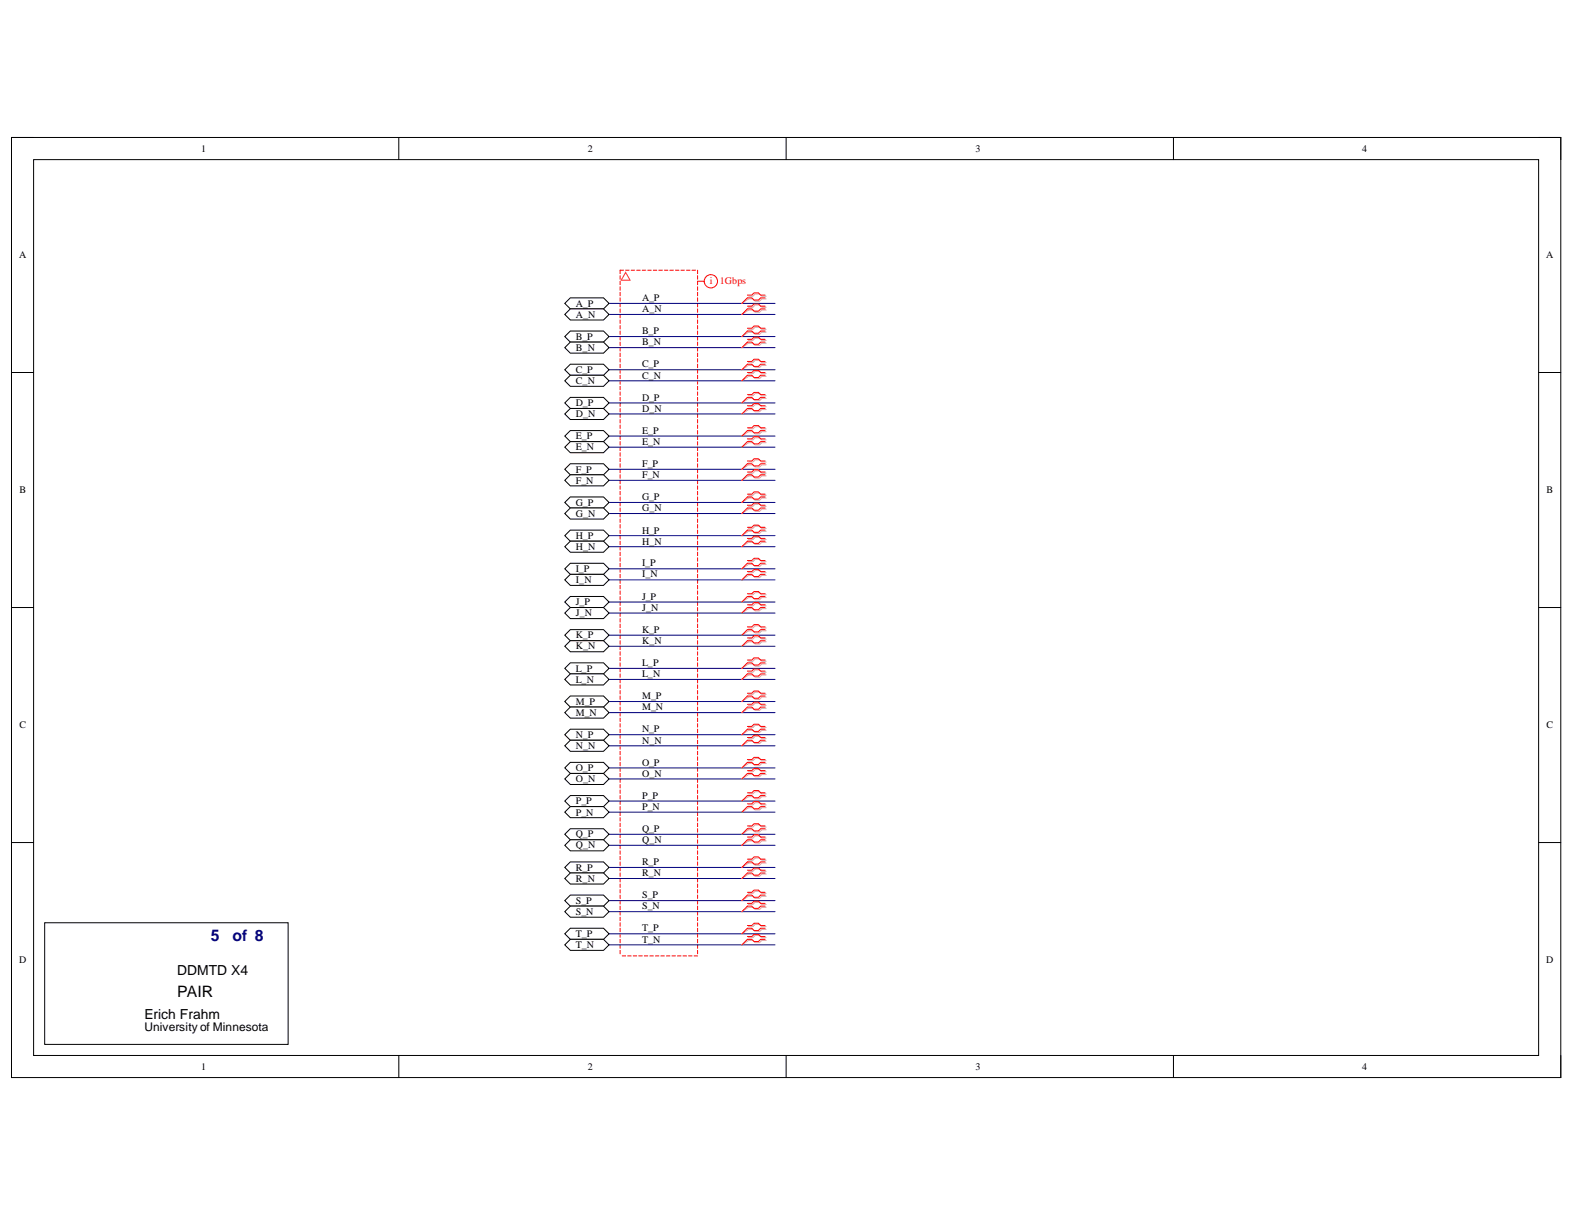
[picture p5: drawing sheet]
<svg xmlns="http://www.w3.org/2000/svg" width="279mm" height="216mm" viewBox="0 0 279 216" stroke-linecap="round" stroke-linejoin="round" font-family="sans-serif">
<defs><g id="words">
<g font-size="2.8" fill="#000080">
<text x="37.4" y="167">5</text>
<text x="41.3" y="167">of 8</text>
</g>
<text font-size="2.8" x="31.5" y="176.8">PAIR</text>
<g font-size="2.5">
<text x="31.5" y="173">DDMTD X4</text>
<text x="25.6" y="180.9">Erich Frahm</text>
</g>
<text font-size="2.1" x="25.6" y="182.9">University of Minnesota</text>
<g font-size="1.8">
<text x="35.7" y="27">1</text>
<text x="104.3" y="27">2</text>
<text x="173.1" y="27">3</text>
<text x="241.7" y="27">4</text>
<text x="3.4" y="45.8">A</text>
<text x="274.3" y="45.8">A</text>
<text x="113.9" y="53.4">A_P</text>
<text x="102.1" y="54.4">A_P</text>
<text x="102.1" y="56.4">A_N</text>
<text x="113.9" y="55.4">A_N</text>
<text x="113.9" y="59.3">B_P</text>
<text x="102.1" y="60.3">B_P</text>
<text x="102.1" y="62.2">B_N</text>
<text x="113.9" y="61.3">B_N</text>
<text x="113.9" y="65.2">C_P</text>
<text x="102.1" y="66.2">C_P</text>
<text x="102.1" y="68.1">C_N</text>
<text x="113.9" y="67.2">C_N</text>
<text x="113.9" y="71.1">D_P</text>
<text x="102.1" y="72.1">D_P</text>
<text x="102.1" y="74">D_N</text>
<text x="102.1" y="77.9">E_P</text>
<text x="113.9" y="73">D_N</text>
<text x="113.9" y="77">E_P</text>
<text x="102.1" y="79.9">E_N</text>
<text x="102.1" y="83.8">F_P</text>
<text x="113.9" y="78.9">E_N</text>
<text x="113.9" y="82.8">F_P</text>
<text x="3.5" y="87.5">B</text>
<text x="102.1" y="85.8">F_N</text>
<text x="102.1" y="89.8">G_P</text>
<text x="113.9" y="84.8">F_N</text>
<text x="113.9" y="88.7">G_P</text>
<text x="274.4" y="87.5">B</text>
<text x="102.1" y="91.7">G_N</text>
<text x="102.1" y="95.6">H_P</text>
<text x="113.9" y="90.7">G_N</text>
<text x="113.9" y="94.7">H_P</text>
<text x="102.1" y="97.5">H_N</text>
<text x="102.1" y="101.5">I_P</text>
<text x="113.9" y="96.6">H_N</text>
<text x="113.9" y="100.5">I_P</text>
<text x="102.1" y="103.4">I_N</text>
<text x="102.1" y="107.3">J_P</text>
<text x="113.9" y="102.4">I_N</text>
<text x="113.9" y="106.4">J_P</text>
<text x="102.1" y="109.4">J_N</text>
<text x="102.1" y="113.2">K_P</text>
<text x="113.9" y="108.3">J_N</text>
<text x="113.9" y="112.3">K_P</text>
<text x="102.1" y="115.2">K_N</text>
<text x="102.1" y="119.2">L_P</text>
<text x="113.9" y="114.3">K_N</text>
<text x="113.9" y="118.1">L_P</text>
<text x="102.1" y="121.1">L_N</text>
<text x="102.1" y="125">M_P</text>
<text x="113.9" y="120.1">L_N</text>
<text x="113.9" y="124.1">M_P</text>
<text x="3.5" y="129.2">C</text>
<text x="102.1" y="127">M_N</text>
<text x="102.1" y="130.9">N_P</text>
<text x="113.9" y="126">M_N</text>
<text x="113.9" y="129.9">N_P</text>
<text x="113.9" y="131.9">N_N</text>
<text x="274.4" y="129.2">C</text>
<text x="102.1" y="132.9">N_N</text>
<text x="102.1" y="136.8">O_P</text>
<text x="113.9" y="135.8">O_P</text>
<text x="113.9" y="137.8">O_N</text>
<text x="102.1" y="138.8">O_N</text>
<text x="102.1" y="142.7">P_P</text>
<text x="113.9" y="141.7">P_P</text>
<text x="113.9" y="143.7">P_N</text>
<text x="102.1" y="144.7">P_N</text>
<text x="102.1" y="148.6">Q_P</text>
<text x="113.9" y="147.6">Q_P</text>
<text x="113.9" y="149.6">Q_N</text>
<text x="102.1" y="150.5">Q_N</text>
<text x="102.1" y="154.5">R_P</text>
<text x="113.9" y="153.5">R_P</text>
<text x="113.9" y="155.4">R_N</text>
<text x="102.1" y="156.4">R_N</text>
<text x="102.1" y="160.3">S_P</text>
<text x="113.9" y="159.4">S_P</text>
<text x="113.9" y="161.3">S_N</text>
<text x="102.1" y="162.3">S_N</text>
<text x="102.1" y="166.2">T_P</text>
<text x="113.9" y="165.2">T_P</text>
<text x="113.9" y="167.2">T_N</text>
<text x="3.4" y="170.9">D</text>
<text x="102.1" y="168.2">T_N</text>
<text x="274.3" y="170.9">D</text>
<text x="35.7" y="189.8">1</text>
<text x="104.3" y="189.8">2</text>
<text x="173.1" y="189.8">3</text>
<text x="241.7" y="189.8">4</text>
</g>
<g font-size="1.8" fill="#f00">
<text x="125.9" y="50.5">i</text>
<text x="127.7" y="50.5">1Gbps</text>
</g>
</g></defs>
<path d="M2 24.4h274.9v166.8h-274.9z" fill="none" stroke="#000" stroke-width=".18"/>
<path d="M6 28.3h266.9v158.9h-266.9z" fill-rule="evenodd" fill="#fff"/>
<g fill="none" stroke="#000" stroke-width=".18">
<path d="M2 24.4h4M6 28.3h266.9v158.9h-266.9zM70.7 24.4v3.9M139.5 24.4v3.9M208.2 24.4v3.9M272.9 24.4h4v3.9M2 66.1h4M272.9 66.1h4M2 107.8h4M272.9 107.8h4M2 149.5h4M272.9 149.5h4"/>
<path d="M70.7 187.2v4M139.5 187.2v4M208.2 187.2v4M276.9 187.2v4"/>
</g>
<path d="M7.9 163.7h43.2v21.6h-43.2z" fill-rule="evenodd" fill="#fff"/>
<path d="M7.9 163.7h43.2v21.6h-43.2z" fill="none" stroke="#000" stroke-width=".18"/>
<g fill="none" stroke="#f00" stroke-width=".18">
<path d="M110 48.9v.6M110 49.9v.6M110 50.9v.6M110 51.9v.6M110 52.8v.7M110 53.8v.6M110 54.8v.6M110 55.8v.6M110 56.8v.6M110 57.7v.7M110 58.7v.6M110 59.7v.6"/>
<path d="M110.6 47.9h-.6v.6M111 47.9h.6M112 47.9h.6M113 47.9h.6M113.9 47.9h.6M114.9 47.9h.6M115.9 47.9h.6M116.9 47.9h.6M117.9 47.9h.6M118.8 47.9h.7M119.8 47.9h.6M120.8 47.9h.6"/>
<path d="M121.8 47.9h.6M122.8 47.9h.6M123.7 47.9v.6M123.7 48.9v.6M123.7 50.9v.6M123.7 51.9v.6M123.7 52.8v.7M123.7 53.8v.6M123.7 54.8v.6M123.7 55.8v.6M123.7 56.8v.6M123.7 57.7v.7"/>
<path d="M123.7 58.7v.6M123.7 59.7v.6M124.9 49.9h-1.2v.6M110 60.7v.6M110 61.7v.6M110 62.6v.7M110 63.6v.6M110 64.6v.6M110 65.6v.6M110 66.6v.6M110 67.6v.6M110 68.5v.7"/>
<path d="M110 69.5v.6M110 70.5v.6M110 71.5v.6M110 72.5v.6M110 73.4v.7M110 74.4v.6M110 75.4v.6M110 76.4v.6M110 77.4v.6M110 78.3v.7M110 79.3v.6M123.7 60.7v.6"/>
<path d="M123.7 61.7v.6M123.7 62.6v.7M123.7 63.6v.6M123.7 64.6v.6M123.7 65.6v.6M123.7 66.6v.6M123.7 67.6v.6M123.7 68.5v.7M123.7 69.5v.6M123.7 70.5v.6M123.7 71.5v.6M123.7 72.5v.6"/>
<path d="M123.7 73.4v.7M123.7 74.4v.6M123.7 75.4v.6M123.7 76.4v.6M123.7 77.4v.6M123.7 78.3v.7M123.7 79.3v.6M110 80.3v.6M110 81.3v.6M110 82.3v.6M110 83.3v.6M110 84.2v.6"/>
<path d="M110 85.2v.6M110 86.2v.6M110 87.2v.6M110 88.2v.6M110 89.1v.6M110 90.1v.6M110 91.1v.6M110 92.1v.6M110 93.1v.6M110 94v.7M110 95v.6M110 96v.6"/>
<path d="M110 97v.6M110 98v.6M110 99v.6M110 99.9v.6M123.7 80.3v.6M123.7 81.3v.6M123.7 82.3v.6M123.7 83.3v.6M123.7 84.2v.6M123.7 85.2v.6M123.7 86.2v.6M123.7 87.2v.6"/>
<path d="M123.7 88.2v.6M123.7 89.1v.6M123.7 90.1v.6M123.7 91.1v.6M123.7 92.1v.6M123.7 93.1v.6M123.7 94v.7M123.7 95v.6M123.7 96v.6M123.7 97v.6M123.7 98v.6M123.7 99v.6"/>
<path d="M123.7 99.9v.6M110 100.9v.6M110 101.9v.6M110 102.9v.6M110 103.9v.6M110 104.8v.6M110 105.8v.6M110 106.8v.6M110 107.8v.6M110 108.8v.6M110 109.7v.7M110 110.7v.6"/>
<path d="M110 111.7v.6M110 112.7v.6M110 113.7v.6M110 114.6v.7M110 115.6v.6M110 116.6v.6M110 117.6v.6M110 118.6v.6M110 119.5v.7M123.7 100.9v.6M123.7 101.9v.6M123.7 102.9v.6"/>
<path d="M123.7 103.9v.6M123.7 104.8v.6M123.7 105.8v.6M123.7 106.8v.6M123.7 107.8v.6M123.7 108.8v.6M123.7 109.7v.7M123.7 110.7v.6M123.7 111.7v.6M123.7 112.7v.6M123.7 113.7v.6M123.7 114.6v.7"/>
<path d="M123.7 115.6v.6M123.7 116.6v.6M123.7 117.6v.6M123.7 118.6v.6M123.7 119.5v.7M110 120.5v.6M110 121.5v.6M110 122.5v.6M110 123.5v.6M110 124.5v.6M110 125.4v.7M110 126.4v.6"/>
<path d="M110 127.4v.6M110 128.4v.6M110 129.4v.6M110 130.3v.7M110 131.3v.6M110 132.3v.6M110 133.3v.6M110 134.3v.6M110 135.2v.7M110 136.2v.6M110 137.2v.6M110 138.2v.6"/>
<path d="M110 139.2v.6M123.7 120.5v.6M123.7 121.5v.6M123.7 122.5v.6M123.7 123.5v.6M123.7 124.5v.6M123.7 125.4v.7M123.7 126.4v.6M123.7 127.4v.6M123.7 128.4v.6M123.7 129.4v.6M123.7 130.3v.7"/>
<path d="M123.7 131.3v.6M123.7 132.3v.6M123.7 133.3v.6M123.7 134.3v.6M123.7 135.2v.7M123.7 136.2v.6M123.7 137.2v.6M123.7 138.2v.6M123.7 139.2v.6M110 140.2v.6M110 141.1v.6M110 142.1v.6"/>
<path d="M110 143.1v.6M110 144.1v.6M110 145.1v.6M110 146v.6M110 147v.6M110 148v.6M110 149v.6M110 150v.6M110 150.9v.7M110 151.9v.6M110 152.9v.6M110 153.9v.6"/>
<path d="M110 154.9v.6M110 155.9v.6M110 156.8v.6M110 157.8v.6M110 158.8v.6M110 159.8v.6M123.7 140.2v.6M123.7 141.1v.6M123.7 142.1v.6M123.7 143.1v.6M123.7 144.1v.6M123.7 145.1v.6"/>
<path d="M123.7 146v.6M123.7 147v.6M123.7 148v.6M123.7 149v.6M123.7 150v.6M123.7 150.9v.7M123.7 151.9v.6M123.7 152.9v.6M123.7 153.9v.6M123.7 154.9v.6M123.7 155.9v.6M123.7 156.8v.6"/>
<path d="M123.7 157.8v.6M123.7 158.8v.6M123.7 159.8v.6M110 160.8v.6M110 161.7v.6M110 162.7v.6M110 163.7v.6M110 164.7v.6M110 165.7v.6M110 166.6v.7M110 167.6v.6M110 168.6v.6"/>
<path d="M110.4 169.6h.6M111.4 169.6h.6M112.3 169.6h.7M113.3 169.6h.6M114.3 169.6h.6M115.3 169.6h.6M116.3 169.6h.6M117.2 169.6h.7M118.2 169.6h.6M119.2 169.6h.6M120.2 169.6h.6M121.2 169.6h.6"/>
<path d="M122.2 169.6h.6M123.1 169.6h.6M123.7 160.8v.6M123.7 161.7v.6M123.7 162.7v.6M123.7 163.7v.6M123.7 164.7v.6M123.7 165.7v.6M123.7 166.6v.7M123.7 167.6v.6M123.7 168.6v.6"/>
<circle cx="126.1" cy="49.9" r="1.18"/>
</g>
<path d="M111 48.3l.8 1.4h-1.6z" fill="none" stroke="#f33" stroke-width=".18"/>
<path d="M108 53.8h29.5M108 55.8h29.5" fill="none" stroke="#000080" stroke-width=".18"/>
<path d="M100.2 53.8l1-1h5.9l.9 1-.9 1h-5.9z" fill-rule="evenodd" fill="#fff"/>
<path d="M100.2 53.8l1-1h5.9l.9 1-.9 1h-5.9z" fill="none" stroke="#000" stroke-width=".18"/>
<path d="M100.2 55.8l1-1h5.9l.9 1-.9 1h-5.9z" fill-rule="evenodd" fill="#fff"/>
<path d="M100.2 55.8l1-1h5.9l.9 1-.9 1h-5.9z" fill="none" stroke="#000" stroke-width=".18"/>
<path d="M108 59.7h29.5M108 61.7h29.5" fill="none" stroke="#000080" stroke-width=".18"/>
<path d="M100.2 59.7l1-1h5.9l.9 1-.9 1h-5.9z" fill-rule="evenodd" fill="#fff"/>
<path d="M100.2 59.7l1-1h5.9l.9 1-.9 1h-5.9z" fill="none" stroke="#000" stroke-width=".18"/>
<path d="M100.2 61.7l1-1h5.9l.9 1-.9 .9h-5.9z" fill-rule="evenodd" fill="#fff"/>
<path d="M100.2 61.7l1-1h5.9l.9 1-.9 .9h-5.9z" fill="none" stroke="#000" stroke-width=".18"/>
<path d="M108 65.6h29.5M108 67.6h29.5" fill="none" stroke="#000080" stroke-width=".18"/>
<path d="M100.2 65.6l1-1h5.9l.9 1-.9 1h-5.9z" fill-rule="evenodd" fill="#fff"/>
<path d="M100.2 65.6l1-1h5.9l.9 1-.9 1h-5.9z" fill="none" stroke="#000" stroke-width=".18"/>
<path d="M100.2 67.6l1-1h5.9l.9 1-.9 .9h-5.9z" fill-rule="evenodd" fill="#fff"/>
<path d="M100.2 67.6l1-1h5.9l.9 1-.9 .9h-5.9z" fill="none" stroke="#000" stroke-width=".18"/>
<path d="M108 71.5h29.5M108 73.4h29.5" fill="none" stroke="#000080" stroke-width=".18"/>
<path d="M100.2 71.5l1-1h5.9l.9 1-.9 1h-5.9z" fill-rule="evenodd" fill="#fff"/>
<path d="M100.2 71.5l1-1h5.9l.9 1-.9 1h-5.9z" fill="none" stroke="#000" stroke-width=".18"/>
<path d="M100.2 73.4l1-.9h5.9l.9 .9-.9 1h-5.9z" fill-rule="evenodd" fill="#fff"/>
<path d="M100.2 73.4l1-.9h5.9l.9 .9-.9 1h-5.9z" fill="none" stroke="#000" stroke-width=".18"/>
<path d="M108 77.4h29.5M108 79.3h29.5" fill="none" stroke="#000080" stroke-width=".18"/>
<path d="M100.2 77.4l1-1h5.9l.9 1-.9 .9h-5.9z" fill-rule="evenodd" fill="#fff"/>
<path d="M100.2 77.4l1-1h5.9l.9 1-.9 .9h-5.9z" fill="none" stroke="#000" stroke-width=".18"/>
<path d="M100.2 79.3l1-1h5.9l.9 1-.9 1h-5.9z" fill-rule="evenodd" fill="#fff"/>
<path d="M100.2 79.3l1-1h5.9l.9 1-.9 1h-5.9z" fill="none" stroke="#000" stroke-width=".18"/>
<path d="M108 83.3h29.5M108 85.2h29.5" fill="none" stroke="#000080" stroke-width=".18"/>
<path d="M100.2 83.3l1-1h5.9l.9 1-.9 .9h-5.9z" fill-rule="evenodd" fill="#fff"/>
<path d="M100.2 83.3l1-1h5.9l.9 1-.9 .9h-5.9z" fill="none" stroke="#000" stroke-width=".18"/>
<path d="M100.2 85.2l1-1h5.9l.9 1-.9 1h-5.9z" fill-rule="evenodd" fill="#fff"/>
<path d="M100.2 85.2l1-1h5.9l.9 1-.9 1h-5.9z" fill="none" stroke="#000" stroke-width=".18"/>
<path d="M108 89.1h29.5M108 91.1h29.5" fill="none" stroke="#000080" stroke-width=".18"/>
<path d="M100.2 89.1l1-.9h5.9l.9 .9-.9 1h-5.9z" fill-rule="evenodd" fill="#fff"/>
<path d="M100.2 89.1l1-.9h5.9l.9 .9-.9 1h-5.9z" fill="none" stroke="#000" stroke-width=".18"/>
<path d="M100.2 91.1l1-1h5.9l.9 1-.9 1h-5.9z" fill-rule="evenodd" fill="#fff"/>
<path d="M100.2 91.1l1-1h5.9l.9 1-.9 1h-5.9z" fill="none" stroke="#000" stroke-width=".18"/>
<path d="M108 95h29.5M108 97h29.5" fill="none" stroke="#000080" stroke-width=".18"/>
<path d="M100.2 95l1-1h5.9l.9 1-.9 1h-5.9z" fill-rule="evenodd" fill="#fff"/>
<path d="M100.2 95l1-1h5.9l.9 1-.9 1h-5.9z" fill="none" stroke="#000" stroke-width=".18"/>
<path d="M100.2 97l1-1h5.9l.9 1-.9 1h-5.9z" fill-rule="evenodd" fill="#fff"/>
<path d="M100.2 97l1-1h5.9l.9 1-.9 1h-5.9z" fill="none" stroke="#000" stroke-width=".18"/>
<path d="M108 100.9h29.5M108 102.9h29.5" fill="none" stroke="#000080" stroke-width=".18"/>
<path d="M100.2 100.9l1-1h5.9l.9 1-.9 1h-5.9z" fill-rule="evenodd" fill="#fff"/>
<path d="M100.2 100.9l1-1h5.9l.9 1-.9 1h-5.9z" fill="none" stroke="#000" stroke-width=".18"/>
<path d="M100.2 102.9l1-1h5.9l.9 1-.9 1h-5.9z" fill-rule="evenodd" fill="#fff"/>
<path d="M100.2 102.9l1-1h5.9l.9 1-.9 1h-5.9z" fill="none" stroke="#000" stroke-width=".18"/>
<path d="M108 106.8h29.5M108 108.8h29.5" fill="none" stroke="#000080" stroke-width=".18"/>
<path d="M100.2 106.8l1-1h5.9l.9 1-.9 1h-5.9z" fill-rule="evenodd" fill="#fff"/>
<path d="M100.2 106.8l1-1h5.9l.9 1-.9 1h-5.9z" fill="none" stroke="#000" stroke-width=".18"/>
<path d="M100.2 108.8l1-1h5.9l.9 1-.9 .9h-5.9z" fill-rule="evenodd" fill="#fff"/>
<path d="M100.2 108.8l1-1h5.9l.9 1-.9 .9h-5.9z" fill="none" stroke="#000" stroke-width=".18"/>
<path d="M108 112.7h29.5M108 114.6h29.5" fill="none" stroke="#000080" stroke-width=".18"/>
<path d="M100.2 112.7l1-1h5.9l.9 1-.9 1h-5.9z" fill-rule="evenodd" fill="#fff"/>
<path d="M100.2 112.7l1-1h5.9l.9 1-.9 1h-5.9z" fill="none" stroke="#000" stroke-width=".18"/>
<path d="M100.2 114.6l1-.9h5.9l.9 .9-.9 1h-5.9z" fill-rule="evenodd" fill="#fff"/>
<path d="M100.2 114.6l1-.9h5.9l.9 .9-.9 1h-5.9z" fill="none" stroke="#000" stroke-width=".18"/>
<path d="M108 118.6h29.5M108 120.5h29.5" fill="none" stroke="#000080" stroke-width=".18"/>
<path d="M100.2 118.6l1-1h5.9l.9 1-.9 .9h-5.9z" fill-rule="evenodd" fill="#fff"/>
<path d="M100.2 118.6l1-1h5.9l.9 1-.9 .9h-5.9z" fill="none" stroke="#000" stroke-width=".18"/>
<path d="M100.2 120.5l1-1h5.9l.9 1-.9 1h-5.9z" fill-rule="evenodd" fill="#fff"/>
<path d="M100.2 120.5l1-1h5.9l.9 1-.9 1h-5.9z" fill="none" stroke="#000" stroke-width=".18"/>
<path d="M108 124.5h29.5M108 126.4h29.5" fill="none" stroke="#000080" stroke-width=".18"/>
<path d="M100.2 124.5l1-1h5.9l.9 1-.9 .9h-5.9z" fill-rule="evenodd" fill="#fff"/>
<path d="M100.2 124.5l1-1h5.9l.9 1-.9 .9h-5.9z" fill="none" stroke="#000" stroke-width=".18"/>
<path d="M100.2 126.4l1-1h5.9l.9 1-.9 1h-5.9z" fill-rule="evenodd" fill="#fff"/>
<path d="M100.2 126.4l1-1h5.9l.9 1-.9 1h-5.9z" fill="none" stroke="#000" stroke-width=".18"/>
<path d="M108 130.3h29.5M108 132.3h29.5" fill="none" stroke="#000080" stroke-width=".18"/>
<path d="M100.2 130.3l1-.9h5.9l.9 .9-.9 1h-5.9z" fill-rule="evenodd" fill="#fff"/>
<path d="M100.2 130.3l1-.9h5.9l.9 .9-.9 1h-5.9z" fill="none" stroke="#000" stroke-width=".18"/>
<path d="M100.2 132.3l1-1h5.9l.9 1-.9 1h-5.9z" fill-rule="evenodd" fill="#fff"/>
<path d="M100.2 132.3l1-1h5.9l.9 1-.9 1h-5.9z" fill="none" stroke="#000" stroke-width=".18"/>
<path d="M108 136.2h29.5M108 138.2h29.5" fill="none" stroke="#000080" stroke-width=".18"/>
<path d="M100.2 136.2l1-1h5.9l.9 1-.9 1h-5.9z" fill-rule="evenodd" fill="#fff"/>
<path d="M100.2 136.2l1-1h5.9l.9 1-.9 1h-5.9z" fill="none" stroke="#000" stroke-width=".18"/>
<path d="M100.2 138.2l1-1h5.9l.9 1-.9 1h-5.9z" fill-rule="evenodd" fill="#fff"/>
<path d="M100.2 138.2l1-1h5.9l.9 1-.9 1h-5.9z" fill="none" stroke="#000" stroke-width=".18"/>
<path d="M108 142.1h29.5M108 144.1h29.5" fill="none" stroke="#000080" stroke-width=".18"/>
<path d="M100.2 142.1l1-1h5.9l.9 1-.9 1h-5.9z" fill-rule="evenodd" fill="#fff"/>
<path d="M100.2 142.1l1-1h5.9l.9 1-.9 1h-5.9z" fill="none" stroke="#000" stroke-width=".18"/>
<path d="M100.2 144.1l1-1h5.9l.9 1-.9 1h-5.9z" fill-rule="evenodd" fill="#fff"/>
<path d="M100.2 144.1l1-1h5.9l.9 1-.9 1h-5.9z" fill="none" stroke="#000" stroke-width=".18"/>
<g fill="none" stroke="#d0a3a3" stroke-width=".18">
<path d="M132.8 52.5h.8l.4-.3h.7l.4 .3h.8M132.8 54.5h.8l.4-.4h.7l.4 .4h.8M132.8 58.4h.8l.4-.4h.7l.4 .4h.8M135.9 53h-.8l-.4 .4h-.7l-.4-.4h-.8l-1.2 .8M135.9 55h-.8l-.4 .4h-.7l-.4-.4h-.8l-1.2 .8M135.9 58.9h-.8l-.4 .4h-.7l-.4-.4h-.8l-1.2 .8M132.8 60.4h.8l.4-.4h.7l.4 .4h.8M132.8 64.3h.8l.4-.4h.7l.4 .4h.8M132.8 66.3h.8l.4-.4h.7l.4 .4h.8M132.8 70.2h.8l.4-.4h.7l.4 .4h.8M132.8 72.2h.8l.4-.4h.7l.4 .4h.8M132.8 76.1h.8l.4-.4h.7l.4 .4h.8"/>
<path d="M132.8 78.1h.8l.4-.4h.7l.4 .4h.8M135.9 60.9h-.8l-.4 .4h-.7l-.4-.4h-.8l-1.2 .8M135.9 64.8h-.8l-.4 .4h-.7l-.4-.4h-.8l-1.2 .8M135.9 66.8h-.8l-.4 .4h-.7l-.4-.4h-.8l-1.2 .8M135.9 70.7h-.8l-.4 .4h-.7l-.4-.4h-.8l-1.2 .8M135.9 72.7h-.8l-.4 .3h-.7l-.4-.3h-.8l-1.2 .7M135.9 76.6h-.8l-.4 .4h-.7l-.4-.4h-.8l-1.2 .8M135.9 78.5h-.8l-.4 .4h-.7l-.4-.4h-.8l-1.2 .8M132.8 82h.8l.4-.4h.7l.4 .4h.8M132.8 83.9h.8l.4-.4h.7l.4 .4h.8M132.8 87.9h.8l.4-.4h.7l.4 .4h.8M132.8 89.8h.8l.4-.4h.7l.4 .4h.8"/>
<path d="M132.8 93.7h.8l.4-.3h.7l.4 .3h.8M132.8 95.7h.8l.4-.4h.7l.4 .4h.8M132.8 99.6h.8l.4-.4h.7l.4 .4h.8M135.9 82.5h-.8l-.4 .4h-.7l-.4-.4h-.8l-1.2 .8M135.9 84.4h-.8l-.4 .4h-.7l-.4-.4h-.8l-1.2 .8M135.9 88.4h-.8l-.4 .3h-.7l-.4-.3h-.8l-1.2 .7M135.9 90.3h-.8l-.4 .4h-.7l-.4-.4h-.8l-1.2 .8M135.9 94.2h-.8l-.4 .4h-.7l-.4-.4h-.8l-1.2 .8M135.9 96.2h-.8l-.4 .4h-.7l-.4-.4h-.8l-1.2 .8M132.8 101.6h.8l.4-.4h.7l.4 .4h.8M132.8 105.5h.8l.4-.4h.7l.4 .4h.8M132.8 107.5h.8l.4-.4h.7l.4 .4h.8"/>
<path d="M132.8 111.4h.8l.4-.4h.7l.4 .4h.8M132.8 113.4h.8l.4-.4h.7l.4 .4h.8M132.8 117.3h.8l.4-.4h.7l.4 .4h.8M132.8 119.3h.8l.4-.4h.7l.4 .4h.8M135.9 100.1h-.8l-.4 .4h-.7l-.4-.4h-.8l-1.2 .8M135.9 102.1h-.8l-.4 .4h-.7l-.4-.4h-.8l-1.2 .8M135.9 106h-.8l-.4 .4h-.7l-.4-.4h-.8l-1.2 .8M135.9 108h-.8l-.4 .4h-.7l-.4-.4h-.8l-1.2 .8M135.9 111.9h-.8l-.4 .4h-.7l-.4-.4h-.8l-1.2 .8M135.9 113.9h-.8l-.4 .4h-.7l-.4-.4h-.8l-1.2 .7M135.9 117.8h-.8l-.4 .4h-.7l-.4-.4h-.8l-1.2 .8M135.9 119.7h-.8l-.4 .4h-.7l-.4-.4h-.8l-1.2 .8"/>
<path d="M132.8 123.2h.8l.4-.4h.7l.4 .4h.8M132.8 125.1h.8l.4-.3h.7l.4 .3h.8M132.8 129.1h.8l.4-.4h.7l.4 .4h.8M132.8 131h.8l.4-.4h.7l.4 .4h.8M132.8 135h.8l.4-.4h.7l.4 .4h.8M132.8 136.9h.8l.4-.4h.7l.4 .4h.8M135.9 123.7h-.8l-.4 .4h-.7l-.4-.4h-.8l-1.2 .8M135.9 125.6h-.8l-.4 .4h-.7l-.4-.4h-.8l-1.2 .8M135.9 129.6h-.8l-.4 .3h-.7l-.4-.3h-.8l-1.2 .7M135.9 131.5h-.8l-.4 .4h-.7l-.4-.4h-.8l-1.2 .8M135.9 135.4h-.8l-.4 .4h-.7l-.4-.4h-.8l-1.2 .8M135.9 137.4h-.8l-.4 .4h-.7l-.4-.4h-.8l-1.2 .8"/>
<path d="M132.8 140.8h.8l.4-.4h.7l.4 .4h.8M132.8 142.8h.8l.4-.4h.7l.4 .4h.8M135.9 141.3h-.8l-.4 .4h-.7l-.4-.4h-.8l-1.2 .8M135.9 143.3h-.8l-.4 .4h-.7l-.4-.4h-.8l-1.2 .8"/>
</g>
<g fill="none" stroke="#f00" stroke-width=".18">
<path d="M132.6 52.4h.8l.4-.4h.7l.4 .4h.8M132.6 54.3h.8l.4-.4h.7l.4 .4h.8M132.6 58.2h.8l.4-.4h.7l.4 .4h.8M135.7 52.8h-.8l-.4 .4h-.7l-.4-.4h-.8l-1 1M135.7 54.8h-.8l-.4 .4h-.7l-.4-.4h-.8l-1 1M135.7 58.7h-.8l-.4 .4h-.7l-.4-.4h-.8l-1 1M132.6 60.2h.8l.4-.4h.7l.4 .4h.8M132.6 64.1h.8l.4-.4h.7l.4 .4h.8M132.6 66.1h.8l.4-.4h.7l.4 .4h.8M132.6 70h.8l.4-.4h.7l.4 .4h.8M132.6 72h.8l.4-.4h.7l.4 .4h.8M132.6 75.9h.8l.4-.4h.7l.4 .4h.8"/>
<path d="M132.6 77.9h.8l.4-.4h.7l.4 .4h.8M135.7 60.7h-.8l-.4 .4h-.7l-.4-.4h-.8l-1 1M135.7 64.6h-.8l-.4 .4h-.7l-.4-.4h-.8l-1 1M135.7 66.6h-.8l-.4 .4h-.7l-.4-.4h-.8l-1 1M135.7 70.5h-.8l-.4 .4h-.7l-.4-.4h-.8l-1 1M135.7 72.5h-.8l-.4 .4h-.7l-.4-.4h-.8l-1 .9M135.7 76.4h-.8l-.4 .4h-.7l-.4-.4h-.8l-1 1M135.7 78.3h-.8l-.4 .4h-.7l-.4-.4h-.8l-1 1M132.6 81.8h.8l.4-.4h.7l.4 .4h.8M132.6 83.7h.8l.4-.4h.7l.4 .4h.8M132.6 87.7h.8l.4-.4h.7l.4 .4h.8M132.6 89.6h.8l.4-.4h.7l.4 .4h.8"/>
<path d="M132.6 93.6h.8l.4-.4h.7l.4 .4h.8M132.6 95.5h.8l.4-.4h.7l.4 .4h.8M132.6 99.4h.8l.4-.4h.7l.4 .4h.8M135.7 82.3h-.8l-.4 .4h-.7l-.4-.4h-.8l-1 1M135.7 84.2h-.8l-.4 .4h-.7l-.4-.4h-.8l-1 1M135.7 88.2h-.8l-.4 .4h-.7l-.4-.4h-.8l-1 .9M135.7 90.1h-.8l-.4 .4h-.7l-.4-.4h-.8l-1 1M135.7 94h-.8l-.4 .4h-.7l-.4-.4h-.8l-1 1M135.7 96h-.8l-.4 .4h-.7l-.4-.4h-.8l-1 1M135.7 99.9h-.8l-.4 .4h-.7l-.4-.4h-.8l-1 1M132.6 101.4h.8l.4-.4h.7l.4 .4h.8M132.6 105.3h.8l.4-.4h.7l.4 .4h.8"/>
<path d="M132.6 107.3h.8l.4-.4h.7l.4 .4h.8M132.6 111.2h.8l.4-.4h.7l.4 .4h.8M132.6 113.2h.8l.4-.4h.7l.4 .4h.8M132.6 117.1h.8l.4-.4h.7l.4 .4h.8M132.6 119.1h.8l.4-.4h.7l.4 .4h.8M135.7 101.9h-.8l-.4 .4h-.7l-.4-.4h-.8l-1 1M135.7 105.8h-.8l-.4 .4h-.7l-.4-.4h-.8l-1 1M135.7 107.8h-.8l-.4 .4h-.7l-.4-.4h-.8l-1 1M135.7 111.7h-.8l-.4 .4h-.7l-.4-.4h-.8l-1 1M135.7 113.7h-.8l-.4 .4h-.7l-.4-.4h-.8l-1 .9M135.7 117.6h-.8l-.4 .4h-.7l-.4-.4h-.8l-1 1M135.7 119.5h-.8l-.4 .4h-.7l-.4-.4h-.8l-1 1"/>
<path d="M132.6 123h.8l.4-.4h.7l.4 .4h.8M132.6 124.9h.8l.4-.3h.7l.4 .3h.8M132.6 128.9h.8l.4-.4h.7l.4 .4h.8M132.6 130.8h.8l.4-.4h.7l.4 .4h.8M132.6 134.8h.8l.4-.4h.7l.4 .4h.8M132.6 136.7h.8l.4-.4h.7l.4 .4h.8M135.7 123.5h-.8l-.4 .4h-.7l-.4-.4h-.8l-1 1M135.7 125.4h-.8l-.4 .4h-.7l-.4-.4h-.8l-1 1M135.7 129.4h-.8l-.4 .4h-.7l-.4-.4h-.8l-1 .9M135.7 131.3h-.8l-.4 .4h-.7l-.4-.4h-.8l-1 1M135.7 135.2h-.8l-.4 .4h-.7l-.4-.4h-.8l-1 1M135.7 137.2h-.8l-.4 .4h-.7l-.4-.4h-.8l-1 1"/>
<path d="M132.6 140.6h.8l.4-.4h.7l.4 .4h.8M132.6 142.6h.8l.4-.4h.7l.4 .4h.8M135.7 141.1h-.8l-.4 .4h-.7l-.4-.4h-.8l-1 1M135.7 143.1h-.8l-.4 .4h-.7l-.4-.4h-.8l-1 1"/>
</g>
<path d="M108 148h29.5M108 150h29.5" fill="none" stroke="#000080" stroke-width=".18"/>
<path d="M100.2 148l1-1h5.9l.9 1-.9 1h-5.9z" fill-rule="evenodd" fill="#fff"/>
<path d="M100.2 148l1-1h5.9l.9 1-.9 1h-5.9z" fill="none" stroke="#000" stroke-width=".18"/>
<path d="M100.2 150l1-1h5.9l.9 1-.9 .9h-5.9z" fill-rule="evenodd" fill="#fff"/>
<path d="M100.2 150l1-1h5.9l.9 1-.9 .9h-5.9z" fill="none" stroke="#000" stroke-width=".18"/>
<path d="M132.8 146.7h.8l.4-.4h.7l.4 .4h.8M132.8 148.7h.8l.4-.4h.7l.4 .4h.8M135.9 147.2h-.8l-.4 .4h-.7l-.4-.4h-.8l-1.2 .8M135.9 149.2h-.8l-.4 .4h-.7l-.4-.4h-.8l-1.2 .8" fill="none" stroke="#d0a3a3" stroke-width=".18"/>
<path d="M132.6 146.5h.8l.4-.4h.7l.4 .4h.8M132.6 148.5h.8l.4-.4h.7l.4 .4h.8M135.7 147h-.8l-.4 .4h-.7l-.4-.4h-.8l-1 1M135.7 149h-.8l-.4 .4h-.7l-.4-.4h-.8l-1 1" fill="none" stroke="#f00" stroke-width=".18"/>
<path d="M108 153.9h29.5M108 155.9h29.5" fill="none" stroke="#000080" stroke-width=".18"/>
<path d="M100.2 153.9l1-1h5.9l.9 1-.9 1h-5.9z" fill-rule="evenodd" fill="#fff"/>
<path d="M100.2 153.9l1-1h5.9l.9 1-.9 1h-5.9z" fill="none" stroke="#000" stroke-width=".18"/>
<path d="M100.2 155.9l1-1h5.9l.9 1-.9 .9h-5.9z" fill-rule="evenodd" fill="#fff"/>
<path d="M100.2 155.9l1-1h5.9l.9 1-.9 .9h-5.9z" fill="none" stroke="#000" stroke-width=".18"/>
<path d="M132.8 152.6h.8l.4-.4h.7l.4 .4h.8M132.8 154.6h.8l.4-.4h.7l.4 .4h.8M135.9 153.1h-.8l-.4 .4h-.7l-.4-.4h-.8l-1.2 .8M135.9 155.1h-.8l-.4 .4h-.7l-.4-.4h-.8l-1.2 .8" fill="none" stroke="#d0a3a3" stroke-width=".18"/>
<path d="M132.6 152.4h.8l.4-.4h.7l.4 .4h.8M132.6 154.4h.8l.4-.4h.7l.4 .4h.8M135.7 152.9h-.8l-.4 .4h-.7l-.4-.4h-.8l-1 1M135.7 154.9h-.8l-.4 .4h-.7l-.4-.4h-.8l-1 1" fill="none" stroke="#f00" stroke-width=".18"/>
<path d="M108 159.8h29.5M108 161.7h29.5" fill="none" stroke="#000080" stroke-width=".18"/>
<path d="M100.2 159.8l1-1h5.9l.9 1-.9 1h-5.9z" fill-rule="evenodd" fill="#fff"/>
<path d="M100.2 159.8l1-1h5.9l.9 1-.9 1h-5.9z" fill="none" stroke="#000" stroke-width=".18"/>
<path d="M100.2 161.7l1-.9h5.9l.9 .9-.9 1h-5.9z" fill-rule="evenodd" fill="#fff"/>
<path d="M100.2 161.7l1-.9h5.9l.9 .9-.9 1h-5.9z" fill="none" stroke="#000" stroke-width=".18"/>
<path d="M132.8 158.5h.8l.4-.4h.7l.4 .4h.8M135.9 159h-.8l-.4 .4h-.7l-.4-.4h-.8l-1.2 .8M132.8 160.5h.8l.4-.4h.7l.4 .4h.8M135.9 161h-.8l-.4 .3h-.7l-.4-.3h-.8l-1.2 .7" fill="none" stroke="#d0a3a3" stroke-width=".18"/>
<path d="M132.6 158.3h.8l.4-.4h.7l.4 .4h.8M135.7 158.8h-.8l-.4 .4h-.7l-.4-.4h-.8l-1 1M132.6 160.3h.8l.4-.4h.7l.4 .4h.8M135.7 160.8h-.8l-.4 .3h-.7l-.4-.3h-.8l-1 .9" fill="none" stroke="#f00" stroke-width=".18"/>
<path d="M108 165.7h29.5M108 167.6h29.5" fill="none" stroke="#000080" stroke-width=".18"/>
<path d="M100.2 165.7l1-1h5.9l.9 1-.9 .9h-5.9z" fill-rule="evenodd" fill="#fff"/>
<path d="M100.2 165.7l1-1h5.9l.9 1-.9 .9h-5.9z" fill="none" stroke="#000" stroke-width=".18"/>
<path d="M100.2 167.6l1-1h5.9l.9 1-.9 1h-5.9z" fill-rule="evenodd" fill="#fff"/>
<path d="M100.2 167.6l1-1h5.9l.9 1-.9 1h-5.9z" fill="none" stroke="#000" stroke-width=".18"/>
<path d="M132.8 164.4h.8l.4-.4h.7l.4 .4h.8M132.8 166.3h.8l.4-.3h.7l.4 .3h.8M135.9 164.9h-.8l-.4 .4h-.7l-.4-.4h-.8l-1.2 .8M135.9 166.8h-.8l-.4 .4h-.7l-.4-.4h-.8l-1.2 .8" fill="none" stroke="#d0a3a3" stroke-width=".18"/>
<path d="M132.6 164.2h.8l.4-.4h.7l.4 .4h.8M132.6 166.1h.8l.4-.3h.7l.4 .3h.8M135.7 164.7h-.8l-.4 .4h-.7l-.4-.4h-.8l-1 1M135.7 166.6h-.8l-.4 .4h-.7l-.4-.4h-.8l-1 1" fill="none" stroke="#f00" stroke-width=".18"/>
<use href="#words"/>
</svg>
